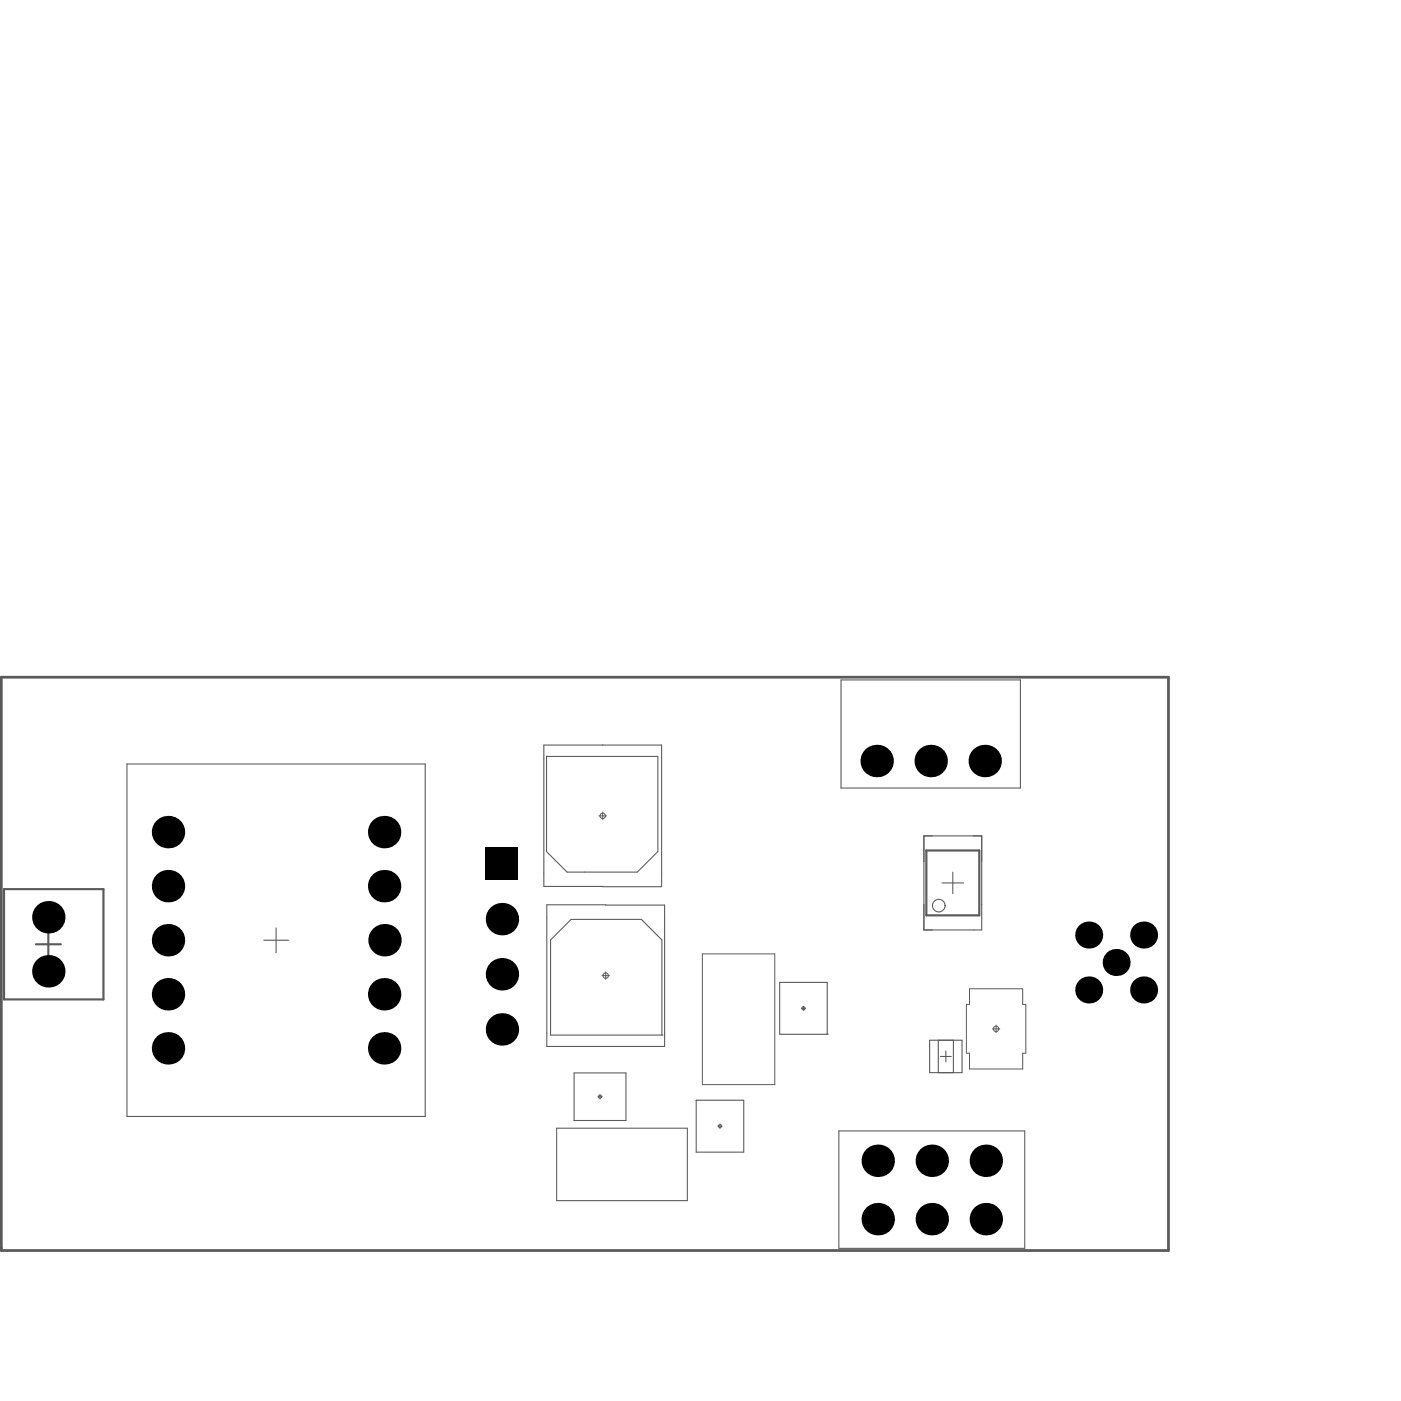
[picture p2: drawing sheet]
<svg xmlns="http://www.w3.org/2000/svg" width="431mm" height="431mm" viewBox="0 0 431 431" stroke-linecap="round" stroke-linejoin="round" font-family="sans-serif">
<path d="M168.3 278.4v4.1M204.5 278.5v4.1M168.3 317.9v4.1M204.5 317.9v4.1M176.6 344.8h.1M176.7 344.8h.1" fill="none" stroke="#5a5a5a" stroke-width=".33"/>
<path d="M185.5 249.9v2.3M186.4 299v2.4" fill="none" stroke="#5a5a5a" stroke-width=".31"/>
<circle cx="214.2" cy="338.6" r=".17" fill="#5a5a5a"/>
<path d="M214.2 338.5v.1" fill="none" stroke="#5a5a5a" stroke-width=".33"/>
<path d="M246.6 310.3h1.3M220.9 346.5h1.3M221.5 345.9v1.3" fill="none" stroke="#5a5a5a" stroke-width=".31"/>
<circle cx="254.5" cy="318.2" r=".17" fill="#5a5a5a"/>
<g fill="none" stroke="#5a5a5a" stroke-width=".33">
<path d="M258.8 209.2h55.2v33.3h-55.2zM39.1 235.1h91.7v108.4h-91.7zM284.3 257.2h17.8v29h-17.8zM168.3 278.4h18.2M185.5 272.8h-18.2v-43.5h36.3v43.5h-18.2M186.3 278.5h18.2M289.9 271.7h6.6M293.2 268.4v6.6M81.2 289.3h7.6M85 285.5v7.7M168.3 282.5v35.4M204.5 282.6v35.3"/>
<path d="M239.9 302.3h14.6v16h-14.6zM168.3 322h36.2M214.2 338.6l14.7-.1v16h-14.7zM286.1 320.1h9.9v10h-9.9zM289.4 325.1h3.3M291 323.4v3.3M171.3 347.2h40.2v22.2h-40.2zM176.6 344.8v-14.7h16v14.7h-15.9M258.1 348h57.2v36.1h-57.2z"/>
</g>
<g fill="none" stroke="#5a5a5a" stroke-width=".31">
<path d="M184.3 251.1h2.3M216.1 293.5h22.3v40.2h-22.3zM185.2 300.2h2.3M247.2 309.6v1.3M298.3 304.2h16.4v4.9h.9v15h-.9v4.8h-16.4v-4.8h-.9v-15h.9zM305.3 316.6h2.4M306.5 315.4v2.4M184 337.5h1.3M184.6 336.8v1.3"/>
<circle cx="185.5" cy="251.1" r=".83"/>
<circle cx="186.4" cy="300.2" r=".83"/>
<circle cx="247.2" cy="310.3" r=".5"/>
<circle cx="306.5" cy="316.6" r=".83"/>
<circle cx="184.6" cy="337.5" r=".5"/>
<circle cx="221.5" cy="346.5" r=".5"/>
</g>
<path d="M1.2 273.6h30.6v33.9h-30.6zM11.1 290.6h7.6M14.9 286.8v7.6" fill="none" stroke="#5a5a5a" stroke-width=".66"/>
<g fill="#5a5a5a">
<circle cx="168.2" cy="232.8" r=".17"/>
<circle cx="203.7" cy="318.5" r=".17"/>
</g>
<path d="M285 261.7h16.3v20h-16.3z" fill="none" stroke="#5a5a5a" stroke-width=".66"/>
<g fill="none" stroke="#5a5a5a" stroke-width=".33">
<path d="M168.2 232.8h34.2v29.2l-6.3 6.4h-21.6l-6.3-6.4zM175.7 282.9h21.6l6.4 6.3v29.3h-34.3v-29.3zM288.7 320.1h4.7v10h-4.7z"/>
<circle cx="288.9" cy="278.7" r="1.94"/>
</g>
<path d="M.4 208.4h359.1v176.4h-359.1z" fill="none" stroke="#5a5a5a" stroke-width=".84"/>
<g fill="#000">
<circle cx="269.8" cy="234.2" r="5"/>
<circle cx="286.4" cy="234.2" r="5"/>
<circle cx="303" cy="234.2" r="5"/>
<circle cx="51.7" cy="256" r="5"/>
<circle cx="118.2" cy="256" r="5"/>
<circle cx="51.7" cy="272.7" r="5"/>
<circle cx="118.2" cy="272.7" r="5"/>
<circle cx="14.9" cy="298.9" r="5"/>
<circle cx="14.9" cy="282.2" r="5"/>
<circle cx="51.7" cy="289.3" r="5"/>
<circle cx="118.3" cy="289.3" r="5"/>
<circle cx="154.5" cy="299.8" r="5"/>
<circle cx="154.5" cy="282.8" r="5"/>
<circle cx="335" cy="287.7" r="4.2"/>
<circle cx="343.4" cy="296.2" r="4.2"/>
<circle cx="351.9" cy="287.7" r="4.2"/>
<circle cx="51.7" cy="305.9" r="5"/>
<circle cx="118.2" cy="305.9" r="5"/>
<circle cx="154.5" cy="316.8" r="5"/>
<circle cx="335" cy="304.6" r="4.2"/>
<circle cx="351.9" cy="304.6" r="4.2"/>
<circle cx="51.7" cy="322.6" r="5"/>
<circle cx="118.2" cy="322.6" r="5"/>
<circle cx="270.1" cy="357.2" r="5"/>
<circle cx="286.7" cy="357.2" r="5"/>
<circle cx="303.3" cy="357.2" r="5"/>
<circle cx="270.1" cy="375.1" r="5"/>
<circle cx="286.7" cy="375.1" r="5"/>
<circle cx="303.3" cy="375.1" r="5"/>
</g>
<path d="M149.5 260.9h9.9v9.9h-9.9z" fill-rule="evenodd" fill="#000"/>
</svg>
